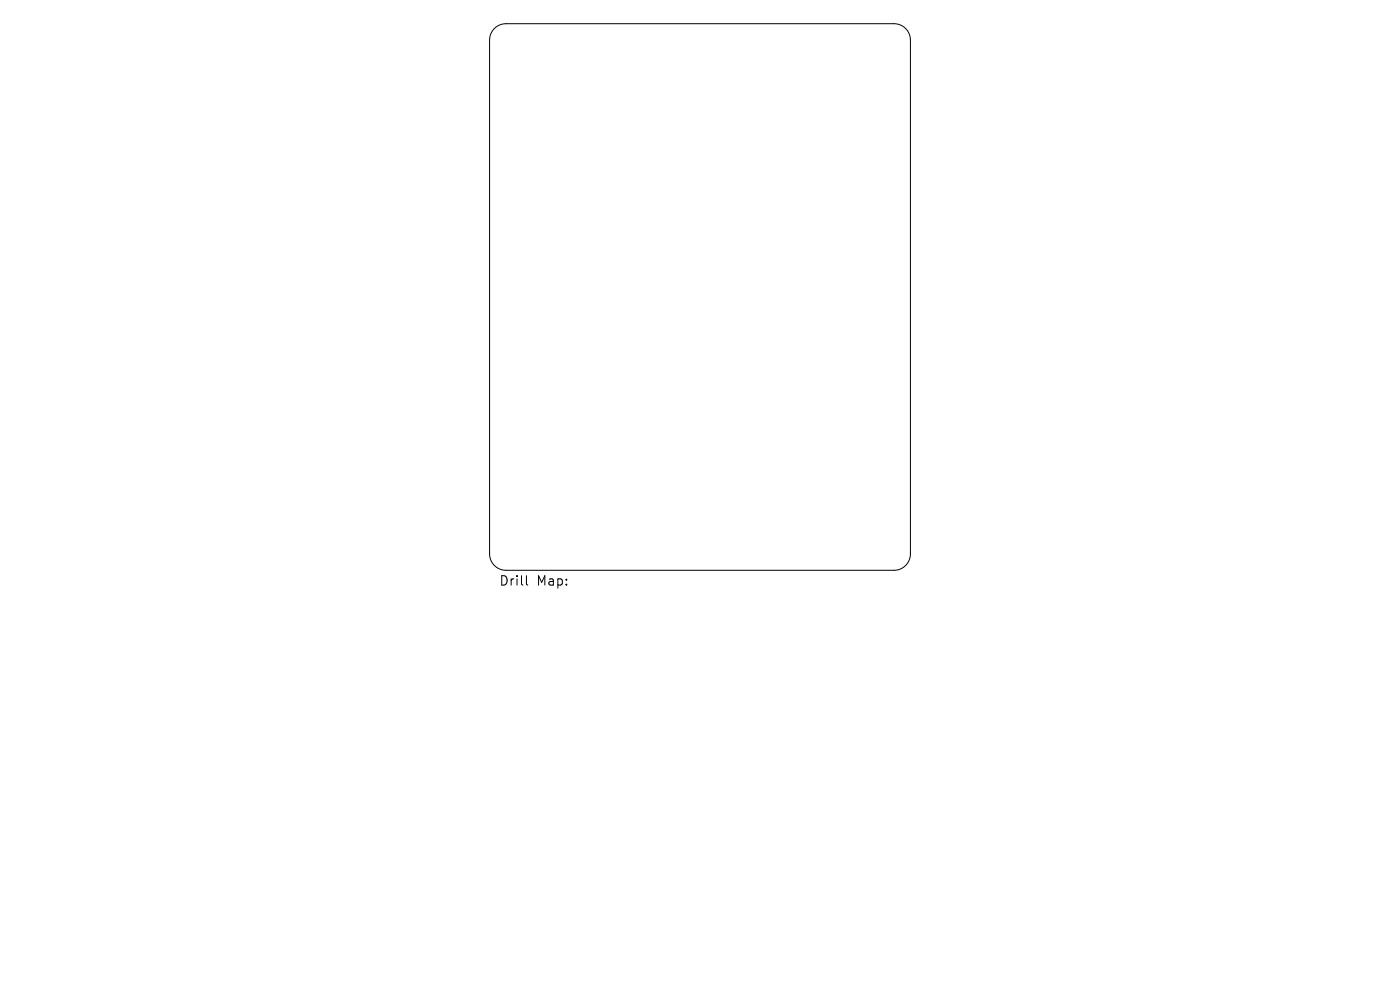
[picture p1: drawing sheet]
<svg xmlns="http://www.w3.org/2000/svg" width="297mm" height="210mm" viewBox="0 0 297 210" stroke-linecap="round" stroke-linejoin="round" font-family="sans-serif">
<defs><g id="words">
<g font-size="2.8">
<text x="105.8" y="124.5">Drill</text>
<text x="113.8" y="124.5">Map:</text>
</g>
</g></defs>
<path d="M104.9 6a3.5 3.5 0 0 1 2.4-1h82.4a3.5 3.5 0 0 1 3.4 3.5v109a3.5 3.5 0 0 1-3.4 3.5h-82.4a3.5 3.5 0 0 1-3.4-3.5v-109a3.5 3.5 0 0 1 1-2.5zM111.7 122.1v1.7l.3 .3" fill="none" stroke="#000" stroke-width=".21"/>
<use href="#words"/>
</svg>
